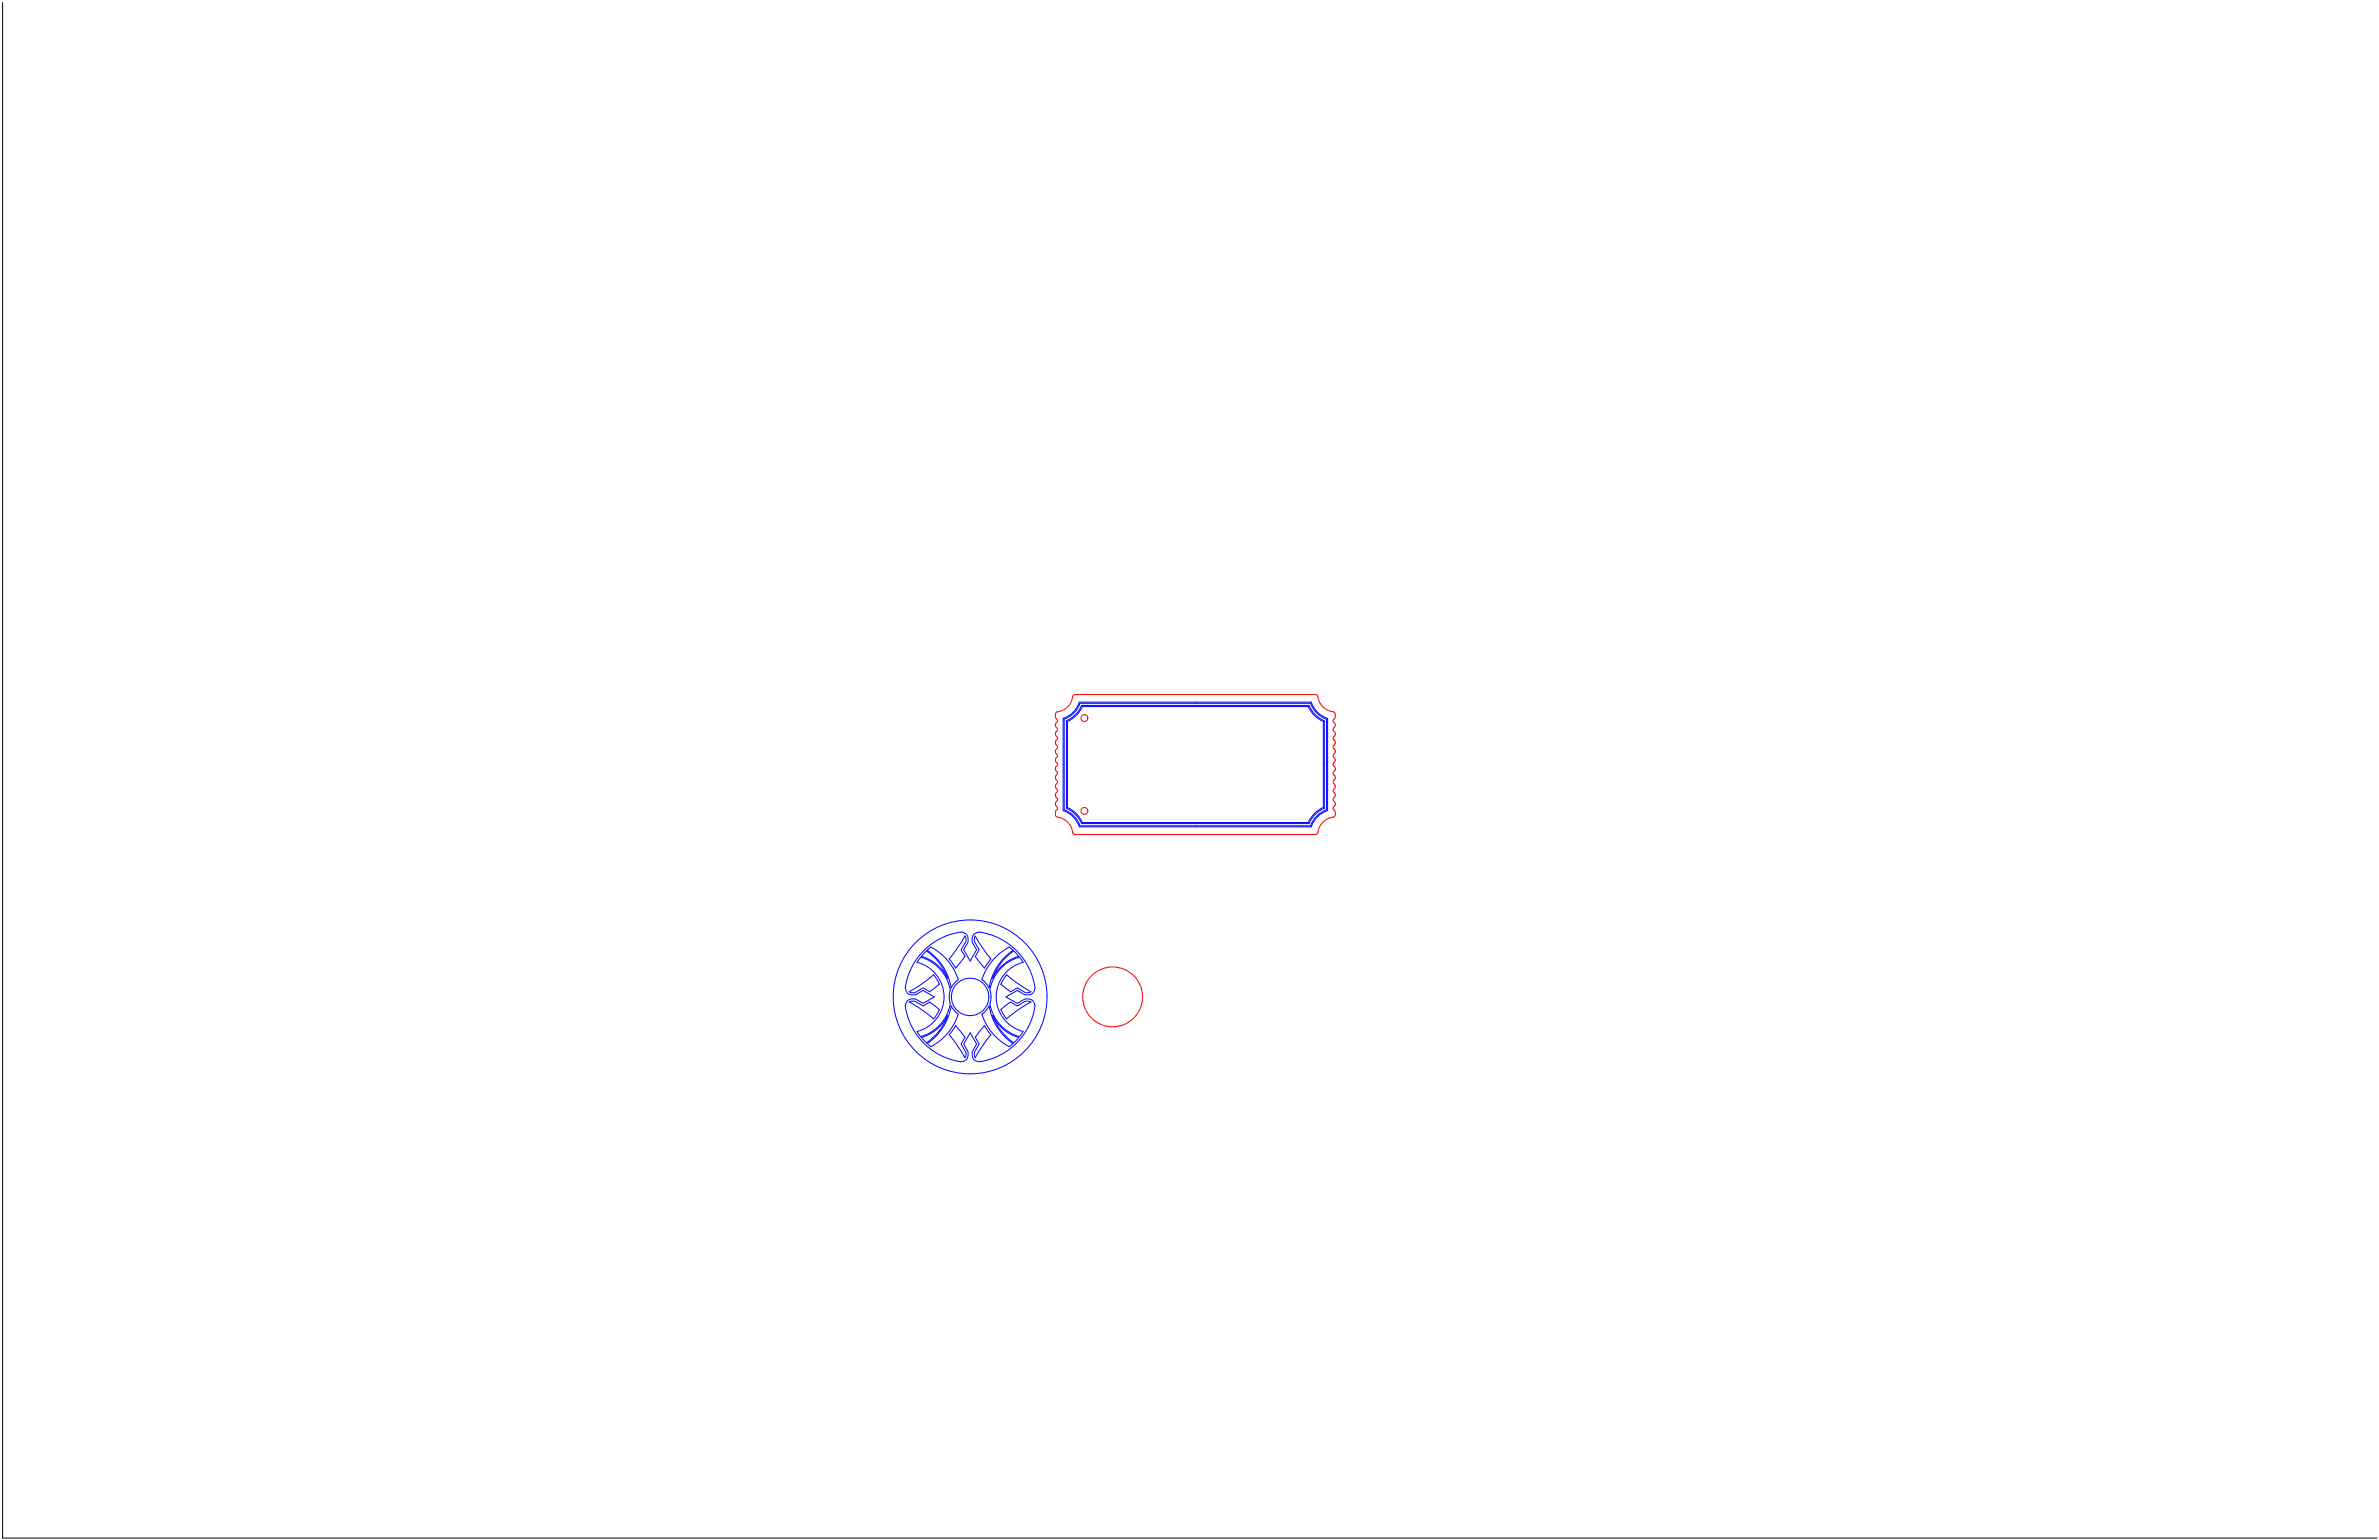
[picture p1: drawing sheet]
<svg xmlns="http://www.w3.org/2000/svg" width="864mm" height="559mm" viewBox="0 0 864 559" stroke-linecap="round" stroke-linejoin="round" font-family="sans-serif">
<!-- layer: CUT -->
<g fill="none" stroke="#f00" stroke-width=".36">
<path d="M389.4 252.7a6.5 6.5 0 0 1-5.8 5.7l-.4 .4-.1 1.4M389.4 252.7l.3-.5 .5-.2h87.4l.5 .2 .3 .5M478.4 252.7a6.5 6.5 0 0 0 5.9 5.7l.3 .4 .1 1.4M383.1 276l.1 .3a1.21 1.21 0 0 1 .7 1.1 1.21 1.21 0 0 1-.7 1.1l-.1 .7M383.1 272.8l.1 .3a1.21 1.21 0 0 1 .7 1.1 1.21 1.21 0 0 1-.7 1.1l-.1 .7M383.1 269.7l.1 .2a1.21 1.21 0 0 1 .7 1.1 1.21 1.21 0 0 1-.7 1.1l-.1 .8M383.1 266.5l.1 .3a1.21 1.21 0 0 1 .7 1.1 1.21 1.21 0 0 1-.7 1.1l-.1 .7M383.1 263.3l.1 .3a1.21 1.21 0 0 1 .7 1.1 1.21 1.21 0 0 1-.7 1.1l-.1 .7M383.1 260.1l.1 .3a1.21 1.21 0 0 1 .7 1.1 1.21 1.21 0 0 1-.7 1.1l-.1 .7M383.1 279.2l.1 .3a1.21 1.21 0 0 1 .7 1.1 1.21 1.21 0 0 1-.7 1.1l-.1 .7M484.3 274.9l.4 1.1M484.3 271.7l.4 1.2"/>
<path d="M484.3 268.6l.4 1.1M484.3 265.4l.4 1.1M484.3 262.2l.4 1.1M484.3 278.1l.4 1.1M484.3 276.7l-.4 .7 .4 .7M484.3 273.6l-.4 .6 .4 .7M484.3 270.4l-.4 .7 .4 .6M484.3 267.2l-.4 .7 .4 .7M484.3 264l-.4 .7 .4 .7M484.3 260.9l-.4 .6 .4 .7M484.3 279.9l-.4 .7 .4 .7M484.7 276l-.4 .7"/>
<path d="M484.7 272.8l-.4 .7M484.7 269.7l-.4 .6M484.7 266.5l-.4 .7M484.7 263.3l-.4 .7M484.7 260.1l-.4 .7M484.7 279.2l-.4 .7M383.1 282.4l.1 .2a1.21 1.21 0 0 1 .7 1.1 1.21 1.21 0 0 1-.7 1.1v1a1.21 1.21 0 0 1 .7 1.1 1.21 1.21 0 0 1-.7 1.1v1a1.21 1.21 0 0 1 .7 1.1 1.21 1.21 0 0 1-.7 1.1v1a1.21 1.21 0 0 1 .7 1.1 1.21 1.21 0 0 1-.7 1.1l-.1 1.3 .5 .7a6.8 6.8 0 0 1 5.9 6l.7 .4M484.3 294l.4 .7-.1 1.3-.3 .4a6.6 6.6 0 0 0-5.9 5.7M484.3 281.3l.4 1.1M484.3 284.4l.4 1.2-.4 .6M484.3 287.6l.4 1.1-.4 .7M484.3 290.8l.4 1.1-.4 .7"/>
<path d="M484.3 283.1l-.4 .7 .4 .6M484.3 286.3l-.4 .6 .4 .7M484.3 289.4l-.4 .7 .4 .7M484.3 292.6l-.4 .7 .4 .7M484.7 282.4l-.4 .6M390.2 302.8h87.4M478.4 302.1l-.3 .5-.5 .2"/>
<circle cx="393.7" cy="260.6" r="1.25"/>
<circle cx="393.7" cy="294.3" r="1.25"/>
<circle cx="403.9" cy="361.7" r="10.9"/>
</g>
<!-- layer: ETCH -->
<g fill="none" stroke="#00f" stroke-width=".36">
<path d="M392.1 255.2a9.5 9.5 0 0 1-5.8 5.8M392.1 255.2h83.6a9.5 9.5 0 0 0 5.8 5.8l.1 32.8a9.4 9.4 0 0 0-5.9 5.8h-83.6M392.6 256a10.3 10.3 0 0 1-5.5 5.5M392.7 256h82.5M475.2 256a10.3 10.3 0 0 0 5.5 5.5l.1 31.8a10.2 10.2 0 0 0-5.6 5.5h-82.5M385.9 260.7a9.1 9.1 0 0 0 5.9-5.9h84.2a9.2 9.2 0 0 0 5.9 5.9v33.4a9.2 9.2 0 0 0-5.9 5.9h-84.2a9.2 9.2 0 0 0-5.9-5.9M385.9 260.7v33.4M386.3 261v32.8M387.1 261.5v31.8M386.3 293.8a9.5 9.5 0 0 1 5.8 5.8M387.1 293.3a10.3 10.3 0 0 1 5.5 5.5M392.9 298.5h82.1"/>
<path d="M392.9 298.4a10.5 10.5 0 0 0-5.4-5.4v-31.2a10.7 10.7 0 0 0 5.4-5.4h82.1a10.4 10.4 0 0 0 5.3 5.4l.1 31.2a10.3 10.3 0 0 0-5.5 5.4M350.3 339.6l-2.7 4.3-3 4 2.3 3.4 3.4-4.3-1.4-2.4 1.8-3v-1.1l-.4-.8M354 339.6l2.6 4.3 3.1 4-2.3 3.4-3.4-4.3 1.4-2.4-1.7-3v-1.1l.3-.8M355.4 338.2a23.8 23.8 0 0 1 20.3 20.3 2.63 2.63 0 0 1-3.6 2.5l-2.8-1.6-4.1 2.4 4.1 2.3 2.8-1.6a2.85 2.85 0 0 1 3.6 2.5 23.8 23.8 0 0 1-20.3 20.3M355.4 338.2a2.74 2.74 0 0 0-2.5 3.7l1.6 2.7-2.3 4.1-2.4-4.1 1.6-2.7a2.8 2.8 0 0 0-2.5-3.7 23.8 23.8 0 0 0-20.3 20.3 2.68 2.68 0 0 0 3.7 2.5l2.8-1.6 4 2.4-4 2.3-2.8-1.6a2.87 2.87 0 0 0-3.7 2.5 23.8 23.8 0 0 0 20.3 20.3M334.2 347.3a14.9 14.9 0 0 1 10.8 12l-.4 2.4a9.2 9.2 0 0 1-1.4 7.4 15 15 0 0 1-9 7l-1.3-1.8a12.9 12.9 0 0 0 9.8-12.6 12.9 12.9 0 0 0-9.8-12.5zM336.9 344.5l1.1-.9a20.9 20.9 0 0 1 9.9 11.8l-1.7 1.6-.9 1.5a20.6 20.6 0 0 0-8.7-13.7zM337.5 359.8l3.5-2.6-2.1-3.5-4.3 3.3-4.5 2.9 .8 .3h1.2l3-1.7 2.4 1.4M344 355a15.4 15.4 0 0 0-9.5-8l1.8-1.9a20.2 20.2 0 0 1 7.7 9.9M359.3 359.3a14.9 14.9 0 0 1 10.8-12l1.3 1.9a12.9 12.9 0 0 0-9.8 12.5 12.9 12.9 0 0 0 9.8 12.6l-1.3 1.8a14.9 14.9 0 0 1-10.8-11.9M359.4 359.3l.4 2.4-.4 2.5M361.5 347.2l2.8-2.3 2.1-1.2 1.3 1.1a20.7 20.7 0 0 0-8.7 13.7l-.9-1.5-1.7-1.6a20.4 20.4 0 0 1 5.1-8.2z"/>
<path d="M363.3 357.1l3.5 2.7M365.3 347.3l2.7-2.2 1.8 1.9a15.2 15.2 0 0 0-9.5 8 20.1 20.1 0 0 1 5-7.7zM365.4 353.7l4.3 3.3 4.5 2.9-.8 .3h-1.1l-3-1.7-2.5 1.4M365.4 353.7l-2.1 3.5M330.1 363.6l4.5 2.8 4.3 3.3 2.1-3.4-3.5-2.7M330.1 363.6l.8-.3h1.2l3 1.7 2.4-1.4M336.6 378.7a20.6 20.6 0 0 0 8.7-13.7l.9 1.5 1.7 1.5a20.7 20.7 0 0 1-10 11.8l-1.3-1.1M344 368.5a15.4 15.4 0 0 1-9.5 8l1.8 1.9M344 368.5a20.1 20.1 0 0 1-7.7 9.9M344.6 375.5l2.3-3.4 3.4 4.3M344.6 375.5l3 4 2.7 4.3 .4-.8v-1.1l-1.8-3 1.4-2.5M359.7 375.5l-3.1 4-2.6 4.3-.3-1.9 1.7-3-1.4-2.5"/>
<path d="M359.7 375.5l-2.3-3.4-3.4 4.3M363.3 366.3l2.1 3.4M366.8 363.6l-3.5 2.7M366.8 363.6l2.5 1.4 3-1.7h1.1l.9 .3M367.7 378.7a20.6 20.6 0 0 1-8.7-13.7l-.9 1.5-1.7 1.5a20.4 20.4 0 0 0 10 11.8l1.3-1.1M368 378.4a20.4 20.4 0 0 1-7.7-9.9 15.3 15.3 0 0 0 9.5 8l-1.8 1.9M374.2 363.6l-4.5 2.8-4.3 3.3M348.9 385.3a2.65 2.65 0 0 0 2.5-3.7l-1.6-2.7 2.4-4.2 2.3 4.2-1.6 2.7a2.85 2.85 0 0 0 2.5 3.7"/>
<circle cx="352.2" cy="361.7" r="6.8"/>
<circle cx="352.2" cy="361.7" r="27.9"/>
</g>
<!-- layer: 0 -->
<path d="M.9 .9v557.2h862M.9 558.1h.1" fill="none" stroke="#000" stroke-width=".36"/>
</svg>
